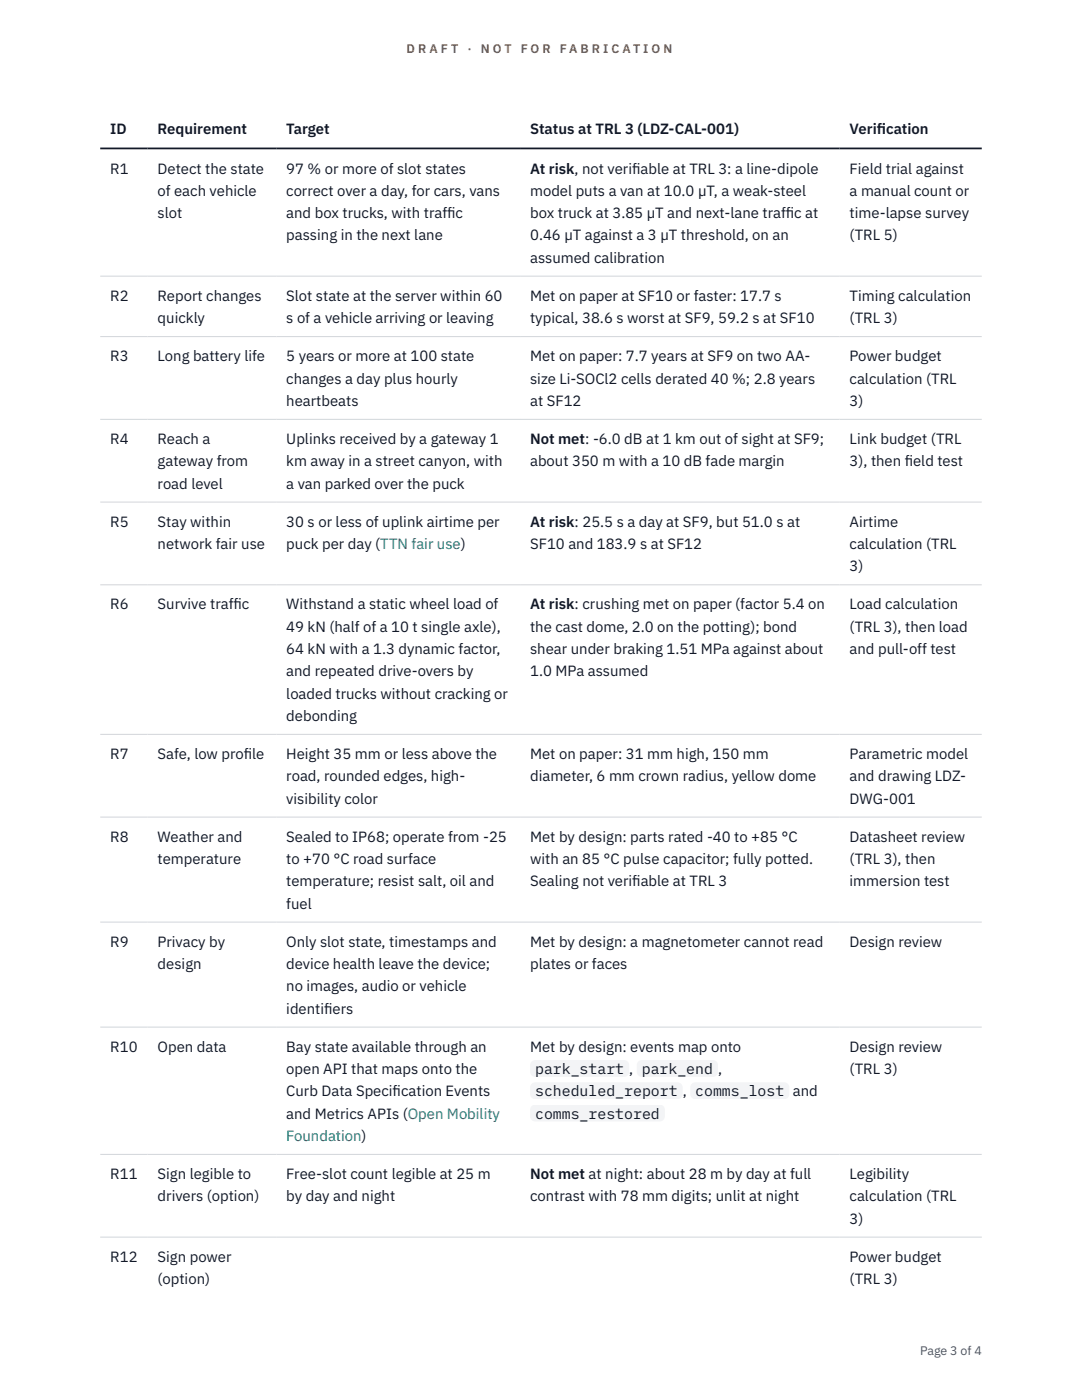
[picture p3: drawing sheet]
<svg xmlns="http://www.w3.org/2000/svg" width="216mm" height="279mm" viewBox="0 0 216 279" stroke-linecap="round" stroke-linejoin="round" font-family="sans-serif">
<defs><g id="words">
<g font-size="3" fill="#111827">
<text x="22" y="26.8">ID</text>
<text x="31.5" y="26.8">Requirement</text>
<text x="57.1" y="26.8">Target</text>
<text x="105.8" y="26.8">Status at TRL 3 (LDZ-CAL-001)</text>
<text x="169.5" y="26.8">Verif</text>
<text x="175" y="26.8">ication</text>
<text x="22" y="34.6">R1</text>
<text x="31.5" y="34.6">Detect the state</text>
<text x="57.1" y="34.6">97 % or more of slot states</text>
<text x="105.8" y="34.6">At risk, not verif</text>
<text x="126.1" y="34.6">iable at TRL 3: a line-dipole</text>
<text x="169.5" y="34.6">Field trial against</text>
<text x="31.5" y="39.1">of each vehicle</text>
<text x="57.1" y="39.1">correct over a day, for cars, vans</text>
<text x="105.8" y="39.1">model puts a van at 10.0 µT, a weak-steel</text>
<text x="169.5" y="39.1">a manual count or</text>
<text x="31.5" y="43.5">slot</text>
<text x="57.1" y="43.5">and box trucks, with traff</text>
<text x="57.1" y="48">passing in the next lane</text>
<text x="89.2" y="43.5">ic</text>
<text x="105.8" y="43.5">box truck at 3.85 µT and next-lane traff</text>
<text x="105.8" y="48">0.46 µT against a 3 µT threshold, on an</text>
<text x="156.8" y="43.5">ic at</text>
<text x="169.5" y="43.5">time-lapse survey</text>
<text x="169.5" y="48">(TRL 5)</text>
<text x="105.8" y="52.4">assumed calibration</text>
<text x="22" y="60">R2</text>
<text x="31.5" y="60">Report changes</text>
<text x="31.5" y="64.5">quickly</text>
<text x="57.1" y="60">Slot state at the server within 60</text>
<text x="57.1" y="64.5">s of a vehicle arriving or leaving</text>
<text x="105.8" y="60">Met on paper at SF10 or faster: 17.7 s</text>
<text x="105.8" y="64.5">typical, 38.6 s worst at SF9, 59.2 s at SF10</text>
<text x="169.5" y="60">Timing calculation</text>
<text x="169.5" y="64.5">(TRL 3)</text>
<text x="22" y="72.1">R3</text>
<text x="31.5" y="72.1">Long battery life</text>
<text x="57.1" y="72.1">5 years or more at 100 state</text>
<text x="57.1" y="76.5">changes a day plus hourly</text>
<text x="105.8" y="72.1">Met on paper: 7.7 years at SF9 on two AA-</text>
<text x="105.8" y="76.5">size Li-SOCl2 cells derated 40 %; 2.8 years</text>
<text x="169.5" y="72.1">Power budget</text>
<text x="169.5" y="76.5">calculation (TRL</text>
<text x="57.1" y="81">heartbeats</text>
<text x="105.8" y="81">at SF12</text>
<text x="169.5" y="81">3)</text>
<text x="22" y="88.6">R4</text>
<text x="31.5" y="88.6">Reach a</text>
<text x="57.1" y="88.6">Uplinks received by a gateway 1</text>
<text x="105.8" y="88.6">Not met: -6.0 dB at 1 km out of sight at SF9;</text>
<text x="169.5" y="88.6">Link budget (TRL</text>
<text x="31.5" y="93.1">gateway from</text>
<text x="57.1" y="93.1">km away in a street canyon, with</text>
<text x="105.8" y="93.1">about 350 m with a 10 dB fade margin</text>
<text x="169.5" y="93.1">3), then f</text>
<text x="180.5" y="93.1">ield test</text>
<text x="31.5" y="97.5">road level</text>
<text x="57.1" y="97.5">a van parked over the puck</text>
<text x="22" y="105.1">R5</text>
<text x="31.5" y="105.1">Stay within</text>
<text x="57.1" y="105.1">30 s or less of uplink airtime per</text>
<text x="105.8" y="105.1">At risk: 25.5 s a day at SF9, but 51.0 s at</text>
<text x="169.5" y="105.1">Airtime</text>
<text x="31.5" y="109.6">network fair use</text>
<text x="57.1" y="109.6">puck per day (TTN fair use)</text>
<text x="105.8" y="109.6">SF10 and 183.9 s at SF12</text>
<text x="169.5" y="109.6">calculation (TRL</text>
<text x="169.5" y="114">3)</text>
<text x="22" y="121.6">R6</text>
<text x="31.5" y="121.6">Survive traff</text>
<text x="46.6" y="121.6">ic</text>
<text x="57.1" y="121.6">Withstand a static wheel load of</text>
<text x="105.8" y="121.6">At risk: crushing met on paper (factor 5.4 on</text>
<text x="169.5" y="121.6">Load calculation</text>
<text x="57.1" y="126.1">49 kN (half of a 10 t single axle),</text>
<text x="57.1" y="130.5">64 kN with a 1.3 dynamic factor,</text>
<text x="105.8" y="126.1">the cast dome, 2.0 on the potting); bond</text>
<text x="105.8" y="130.5">shear under braking 1.51 MPa against about</text>
<text x="169.5" y="126.1">(TRL 3), then load</text>
<text x="169.5" y="130.5">and pull-off test</text>
<text x="57.1" y="135">and repeated drive-overs by</text>
<text x="105.8" y="135">1.0 MPa assumed</text>
<text x="57.1" y="139.4">loaded trucks without cracking or</text>
<text x="57.1" y="143.9">debonding</text>
<text x="22" y="151.5">R7</text>
<text x="31.5" y="151.5">Safe, low prof</text>
<text x="48.6" y="151.5">ile</text>
<text x="57.1" y="151.5">Height 35 mm or less above the</text>
<text x="57.1" y="155.9">road, rounded edges, high-</text>
<text x="105.8" y="151.5">Met on paper: 31 mm high, 150 mm</text>
<text x="105.8" y="155.9">diameter, 6 mm crown radius, yellow dome</text>
<text x="169.5" y="151.5">Parametric model</text>
<text x="169.5" y="155.9">and drawing LDZ-</text>
<text x="57.1" y="160.4">visibility color</text>
<text x="169.5" y="160.4">DWG-001</text>
<text x="22" y="168">R8</text>
<text x="31.5" y="168">Weather and</text>
<text x="57.1" y="168">Sealed to IP68; operate from -25</text>
<text x="105.8" y="168">Met by design: parts rated -40 to +85 °C</text>
<text x="169.5" y="168">Datasheet review</text>
<text x="31.5" y="172.4">temperature</text>
<text x="57.1" y="172.4">to +70 °C road surface</text>
<text x="105.8" y="172.4">with an 85 °C pulse capacitor; fully potted.</text>
<text x="169.5" y="172.4">(TRL 3), then</text>
<text x="57.1" y="176.9">temperature; resist salt, oil and</text>
<text x="105.8" y="176.9">Sealing not verif</text>
<text x="126.2" y="176.9">iable at TRL 3</text>
<text x="169.5" y="176.9">immersion test</text>
<text x="57.1" y="181.3">fuel</text>
<text x="22" y="188.9">R9</text>
<text x="31.5" y="188.9">Privacy by</text>
<text x="57.1" y="188.9">Only slot state, timestamps and</text>
<text x="105.8" y="188.9">Met by design: a magnetometer cannot read</text>
<text x="169.5" y="188.9">Design review</text>
<text x="31.5" y="193.4">design</text>
<text x="57.1" y="193.4">device health leave the device;</text>
<text x="57.1" y="197.8">no images, audio or vehicle</text>
<text x="105.8" y="193.4">plates or faces</text>
<text x="57.1" y="202.3">identif</text>
<text x="64.7" y="202.3">iers</text>
<text x="22" y="209.9">R10</text>
<text x="31.5" y="209.9">Open data</text>
<text x="57.1" y="209.9">Bay state available through an</text>
<text x="105.8" y="209.9">Met by design: events map onto</text>
<text x="169.5" y="209.9">Design review</text>
<text x="57.1" y="214.3">open API that maps onto the</text>
<text x="106.8" y="214.3">park_start ,</text>
<text x="128.1" y="214.3">park_end</text>
<text x="143.3" y="214.3">,</text>
<text x="169.5" y="214.3">(TRL 3)</text>
<text x="57.1" y="218.8">Curb Data Specif</text>
<text x="78.3" y="218.8">ication Events</text>
<text x="106.8" y="218.8">scheduled_report</text>
<text x="136.2" y="218.8">,</text>
<text x="138.7" y="218.8">comms_lost</text>
<text x="158.2" y="218.8">and</text>
<text x="57.1" y="223.2">and Metrics APIs (Open Mobility</text>
<text x="106.8" y="223.2">comms_restored</text>
<text x="22" y="235.3">R11</text>
<text x="31.5" y="235.3">Sign legible to</text>
<text x="31.5" y="239.8">drivers (option)</text>
<text x="57.1" y="235.3">Free-slot count legible at 25 m</text>
<text x="57.1" y="239.8">by day and night</text>
<text x="105.8" y="235.3">Not met at night: about 28 m by day at full</text>
<text x="105.8" y="239.8">contrast with 78 mm digits; unlit at night</text>
<text x="169.5" y="235.3">Legibility</text>
<text x="169.5" y="239.8">calculation (TRL</text>
<text x="169.5" y="244.2">3)</text>
<text x="22" y="251.8">R12</text>
<text x="31.5" y="251.8">Sign power</text>
<text x="169.5" y="251.8">Power budget</text>
<text x="31.5" y="256.3">(option)</text>
<text x="169.5" y="256.3">(TRL 3)</text>
</g>
<text font-size="3" fill="#0f766e" x="57.1" y="227.7">Foundation)</text>
<g font-size="2.5" fill="#b45309">
<text x="81.1" y="10.5">D R A F T</text>
<text x="93.3" y="10.5">·</text>
<text x="95.9" y="10.5">N O T</text>
<text x="103.9" y="10.5">F O R</text>
<text x="111.7" y="10.5">F A B R I C A T I O N</text>
</g>
<text font-size="2.5" fill="#4b5563" x="183.6" y="270.3">Page 3 of 4</text>
</g></defs>
<path d="M20 55.1h175.9M20 67.2h175.9M20 83.7h175.9M20 100.2h175.9M20 116.7h175.9M20 146.6h175.9M20 163.1h175.9M20 184h175.9M20 205h175.9M20 230.4h175.9M20 246.9h175.9" fill="none" stroke="#d1d5db" stroke-width=".2"/>
<path d="M20 29.6h175.9" fill="none" stroke="#111827" stroke-width=".35"/>
<g fill="#f3f4f6">
<path d="M105.8 211.6h19.8v3.3h-19.8z"/>
<path d="M127.1 211.6h16.2v3.3h-16.2z"/>
<path d="M105.8 216h30.4v3.4h-30.4z"/>
<path d="M137.7 216h19.8v3.4h-19.8z"/>
<path d="M105.8 220.4h26.9v3.4h-26.9z"/>
</g>
<use href="#words"/>
</svg>
